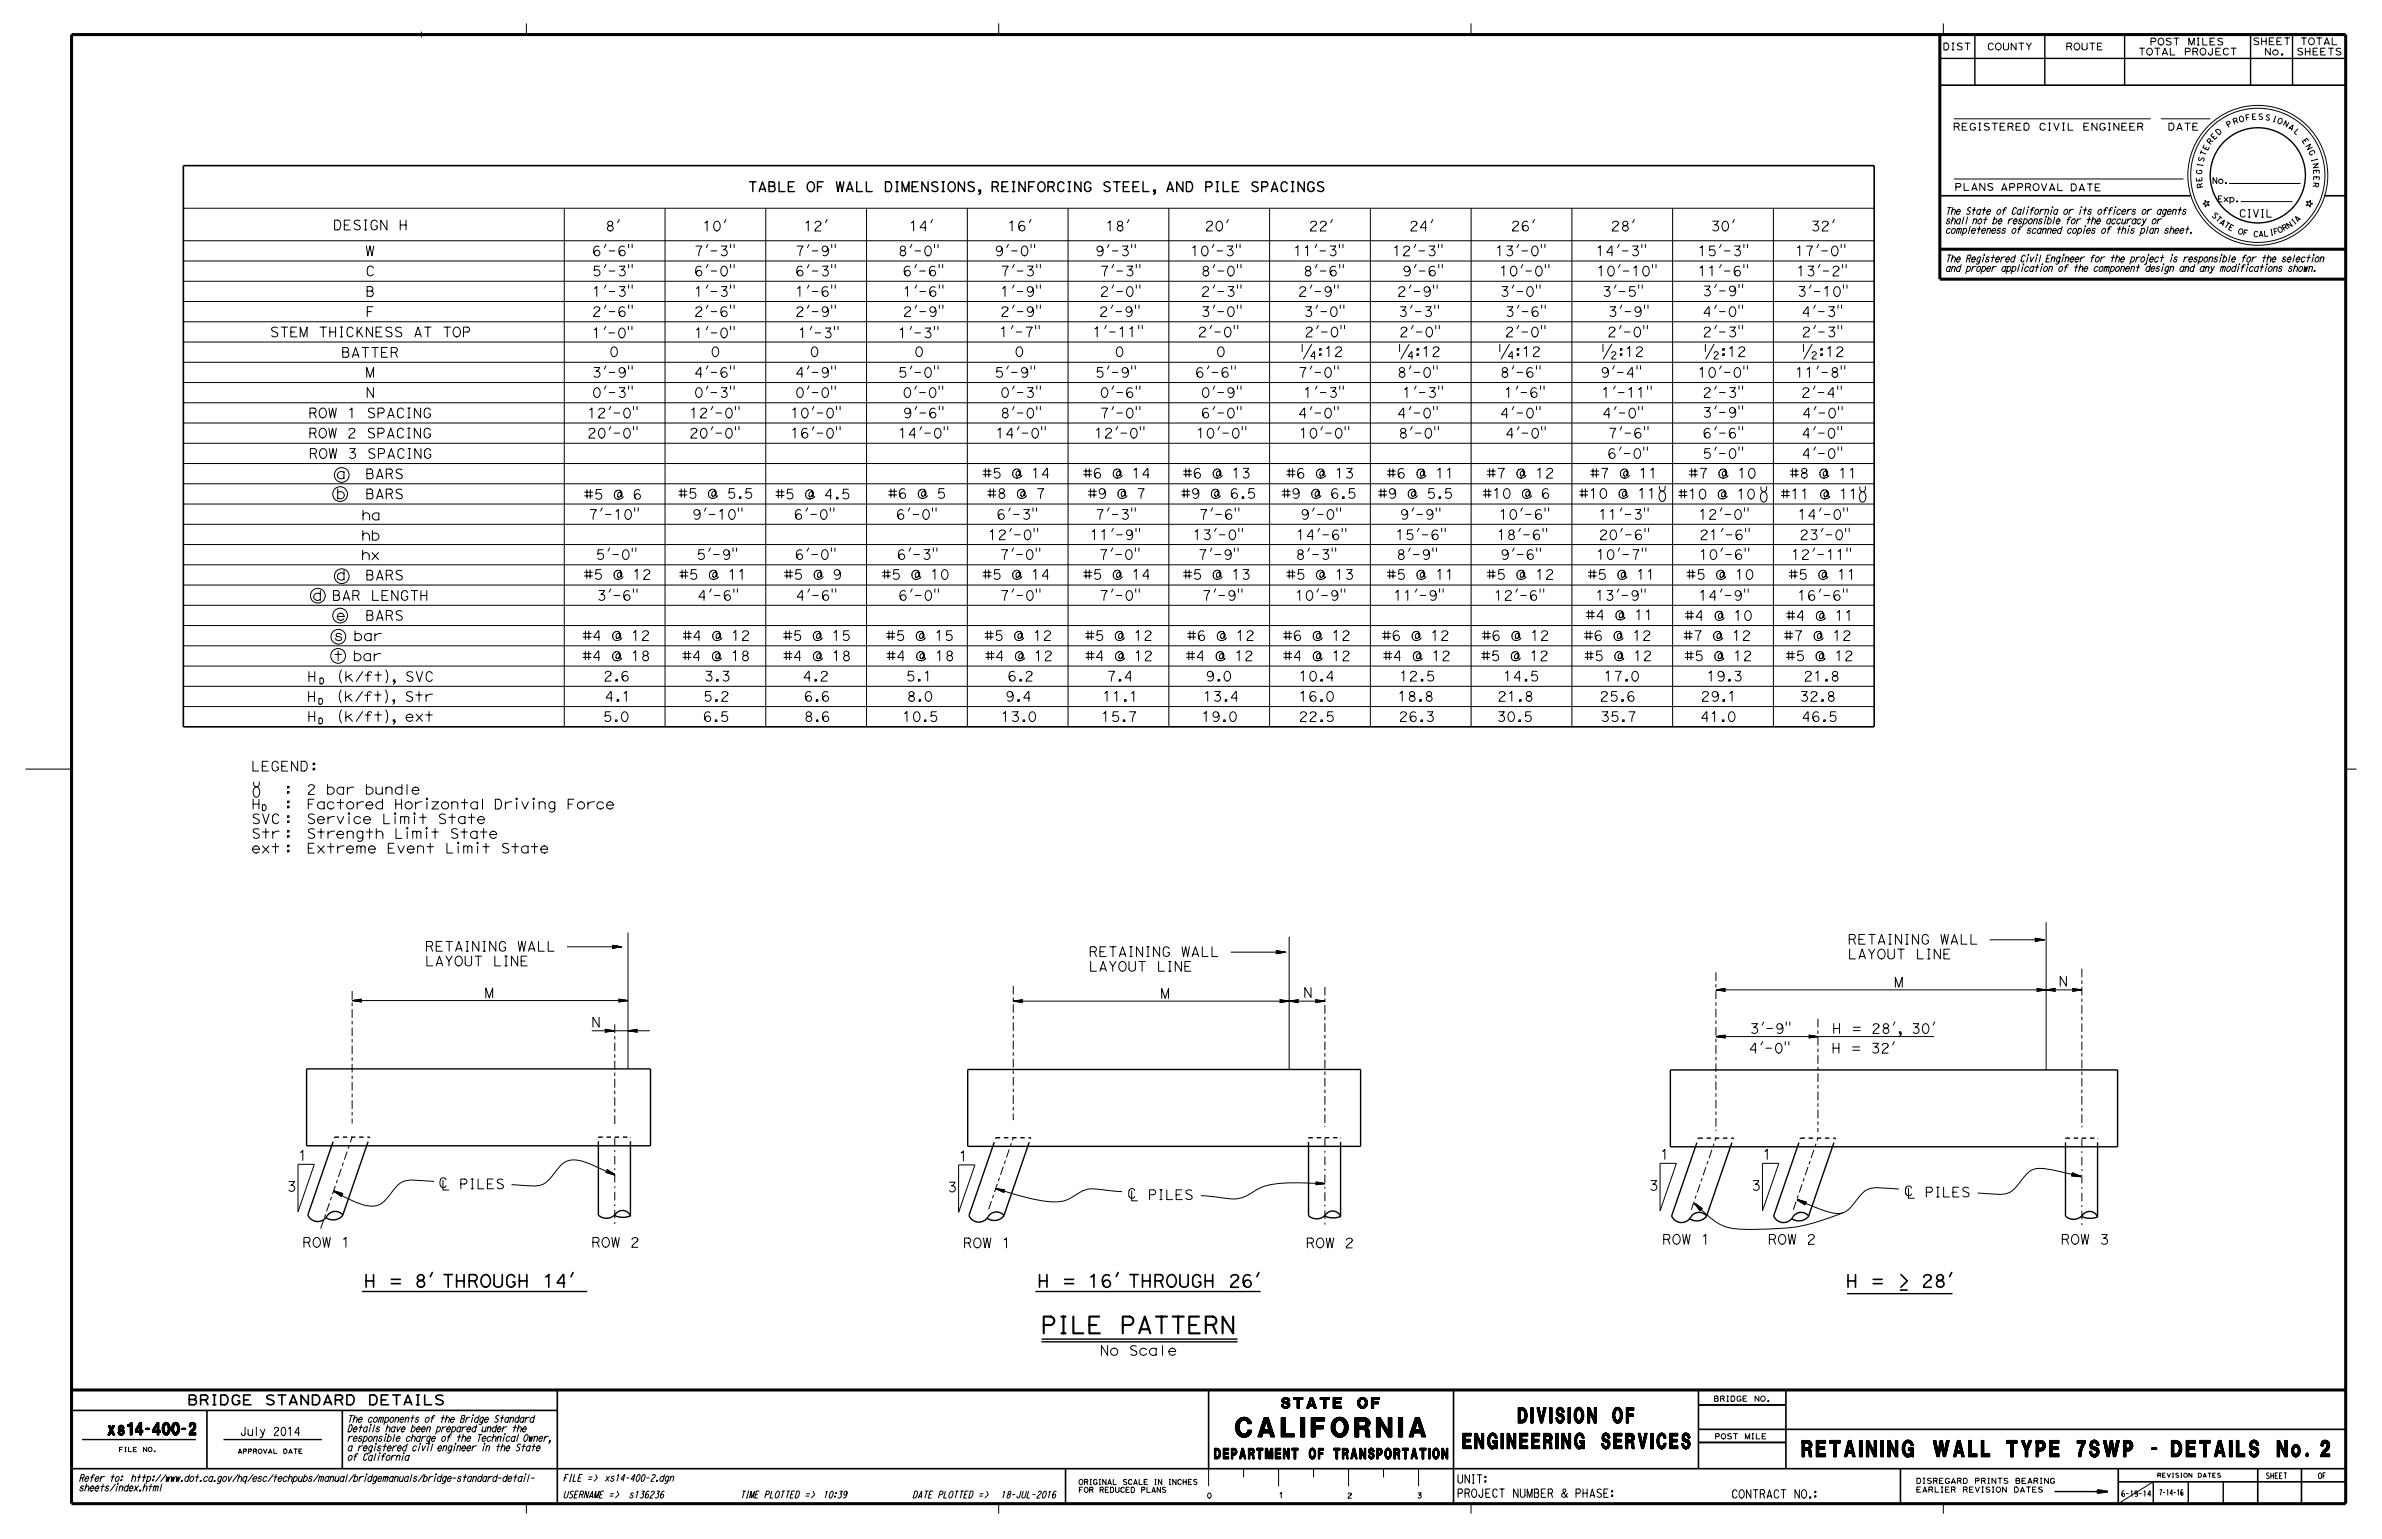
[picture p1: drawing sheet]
<svg xmlns="http://www.w3.org/2000/svg" width="432mm" height="279mm" viewBox="0 0 432 279" stroke-linecap="round" stroke-linejoin="round" font-family="sans-serif">
<defs><g id="words">
<text font-size="3.5" x="223.9" y="260.5">CALIFORNIA</text>
<g font-size="3">
<text x="188.6" y="241.8">PILE PATTERN</text>
<text x="326.7" y="264.1">RETAINING WALL TYPE 7SWP - DETAILS No. 2</text>
</g>
<g font-size="2.8">
<text x="265.2" y="262.7">ENGINEERING SERVICES</text>
<text x="275.2" y="258">DIVISION OF</text>
</g>
<g font-size="2.3">
<text x="65.9" y="233.4">H = 8’ THROUGH 14’</text>
<text x="188" y="233.4">H = 16’ THROUGH 26’</text>
<text x="334.6" y="233.4">H = &gt; 28’</text>
</g>
<text font-size="2.2" x="19.5" y="260.2">xs14-400-2</text>
<g font-size="1.9">
<text x="232.3" y="255.3">STATE OF</text>
<text x="220.1" y="264.5">DEPARTMENT OF TRANSPORTATION</text>
</g>
<g font-size="1.8">
<text x="135.6" y="34.7">TABLE OF WALL DIMENSIONS, REINFORCING STEEL, AND PILE SPACINGS</text>
<text x="60.3" y="41.7">DESIGN H</text>
<text x="109.7" y="41.9">8’</text>
<text x="127.3" y="41.9">10’</text>
<text x="145.6" y="41.9">12’</text>
<text x="164.7" y="41.9">14’</text>
<text x="182.6" y="41.9">16’</text>
<text x="200.4" y="41.9">18’</text>
<text x="218.4" y="41.9">20’</text>
<text x="237.2" y="41.9">22’</text>
<text x="255.4" y="41.9">24’</text>
<text x="273.9" y="41.9">26’</text>
<text x="292" y="41.9">28’</text>
<text x="310.1" y="41.9">30’</text>
<text x="328.2" y="41.9">32’</text>
<text x="66.2" y="46.4">W</text>
<text x="107.3" y="46.4">6’-6&quot;</text>
<text x="125.8" y="46.4">7’-3&quot;</text>
<text x="144.1" y="46.4">7’-9&quot;</text>
<text x="162.8" y="46.4">8’-0&quot;</text>
<text x="180.3" y="46.4">9’-0&quot;</text>
<text x="198.5" y="46.4">9’-3&quot;</text>
<text x="215.7" y="46.4">10’-3&quot;</text>
<text x="234.4" y="46.4">11’-3&quot;</text>
<text x="252.3" y="46.4">12’-3&quot;</text>
<text x="271" y="46.4">13’-0&quot;</text>
<text x="289.2" y="46.4">14’-3&quot;</text>
<text x="307.7" y="46.4">15’-3&quot;</text>
<text x="325.4" y="46.4">17’-0&quot;</text>
<text x="66.2" y="53.7">B</text>
<text x="66.2" y="50">C</text>
<text x="107.3" y="50">5’-3&quot;</text>
<text x="107.3" y="53.7">1’-3&quot;</text>
<text x="125.8" y="53.7">1’-3&quot;</text>
<text x="125.8" y="50">6’-0&quot;</text>
<text x="144.1" y="53.7">1’-6&quot;</text>
<text x="144.1" y="50">6’-3&quot;</text>
<text x="163.6" y="50">6’-6&quot;</text>
<text x="163.6" y="53.7">1’-6&quot;</text>
<text x="181.3" y="53.7">1’-9&quot;</text>
<text x="181.3" y="50">7’-3&quot;</text>
<text x="199.3" y="50">7’-3&quot;</text>
<text x="199.3" y="53.7">2’-0&quot;</text>
<text x="217.7" y="50">8’-0&quot;</text>
<text x="217.7" y="53.7">2’-3&quot;</text>
<text x="235.3" y="53.7">2’-9&quot;</text>
<text x="236.2" y="50">8’-6&quot;</text>
<text x="253.2" y="53.7">2’-9&quot;</text>
<text x="254.2" y="50">9’-6&quot;</text>
<text x="271.7" y="50">10’-0&quot;</text>
<text x="271.9" y="53.7">3’-0&quot;</text>
<text x="289.4" y="50">10’-10&quot;</text>
<text x="290.4" y="53.7">3’-5&quot;</text>
<text x="307.7" y="50">11’-6&quot;</text>
<text x="308.6" y="53.6">3’-9&quot;</text>
<text x="325.6" y="50">13’-2&quot;</text>
<text x="325.8" y="53.7">3’-10&quot;</text>
<text x="66.3" y="57.4">F</text>
<text x="107.3" y="57.4">2’-6&quot;</text>
<text x="125.8" y="57.4">2’-6&quot;</text>
<text x="144.1" y="57.4">2’-9&quot;</text>
<text x="163.6" y="57.4">2’-9&quot;</text>
<text x="181.3" y="57.4">2’-9&quot;</text>
<text x="199.2" y="57.4">2’-9&quot;</text>
<text x="217.7" y="57.4">3’-0&quot;</text>
<text x="236.3" y="57.4">3’-0&quot;</text>
<text x="253.5" y="57.4">3’-3&quot;</text>
<text x="272.8" y="57.4">3’-6&quot;</text>
<text x="291.4" y="57.4">3’-9&quot;</text>
<text x="308.6" y="57.4">4’-0&quot;</text>
<text x="326.5" y="57.4">4’-3&quot;</text>
<text x="48.9" y="61.1">STEM THICKNESS AT TOP</text>
<text x="61.8" y="64.8">BATTER</text>
<text x="107.3" y="61.2">1’-0&quot;</text>
<text x="110.4" y="64.6">0</text>
<text x="125.8" y="61.2">1’-0&quot;</text>
<text x="128.8" y="64.6">0</text>
<text x="144.6" y="61.2">1’-3&quot;</text>
<text x="146.8" y="64.6">0</text>
<text x="162.7" y="61.2">1’-3&quot;</text>
<text x="165.7" y="64.6">0</text>
<text x="181.1" y="61.1">1’-7&quot;</text>
<text x="183.9" y="64.6">0</text>
<text x="198" y="61.1">1’-11&quot;</text>
<text x="202" y="64.6">0</text>
<text x="217.1" y="61.1">2’-0&quot;</text>
<text x="220.4" y="64.6">0</text>
<text x="236.4" y="61.1">2’-0&quot;</text>
<text x="253.6" y="61.1">2’-0&quot;</text>
<text x="272.8" y="61.1">2’-0&quot;</text>
<text x="291.3" y="61.1">2’-0&quot;</text>
<text x="308.6" y="61.1">2’-3&quot;</text>
<text x="326.6" y="61.1">2’-3&quot;</text>
<text x="66.2" y="68.4">M</text>
<text x="107.3" y="68.4">3’-9&quot;</text>
<text x="125.8" y="68.4">4’-6&quot;</text>
<text x="144.1" y="68.4">4’-9&quot;</text>
<text x="162.8" y="68.4">5’-0&quot;</text>
<text x="180.3" y="68.4">5’-9&quot;</text>
<text x="198.5" y="68.4">5’-9&quot;</text>
<text x="216.6" y="68.4">6’-6&quot;</text>
<text x="235.3" y="68.4">7’-0&quot;</text>
<text x="253.2" y="68.4">8’-0&quot;</text>
<text x="271.9" y="68.4">8’-6&quot;</text>
<text x="290.1" y="68.4">9’-4&quot;</text>
<text x="307.7" y="68.4">10’-0&quot;</text>
<text x="325.4" y="68.4">11’-8&quot;</text>
<text x="55.9" y="75.8">ROW 1 SPACING</text>
<text x="66.2" y="72.1">N</text>
<text x="106.4" y="75.8">12’-0&quot;</text>
<text x="107.3" y="72.1">0’-3&quot;</text>
<text x="124.9" y="75.8">12’-0&quot;</text>
<text x="125.8" y="72.1">0’-3&quot;</text>
<text x="143.2" y="75.8">10’-0&quot;</text>
<text x="144.1" y="72.1">0’-0&quot;</text>
<text x="163.6" y="72.1">0’-0&quot;</text>
<text x="163.6" y="75.8">9’-6&quot;</text>
<text x="181.3" y="75.8">8’-0&quot;</text>
<text x="181.3" y="72.1">0’-3&quot;</text>
<text x="199.3" y="72.1">0’-6&quot;</text>
<text x="199.3" y="75.8">7’-0&quot;</text>
<text x="217.7" y="72.1">0’-9&quot;</text>
<text x="217.7" y="75.8">6’-0&quot;</text>
<text x="235.3" y="75.8">4’-0&quot;</text>
<text x="236.2" y="72.1">1’-3&quot;</text>
<text x="253.2" y="75.8">4’-0&quot;</text>
<text x="254.2" y="72.1">1’-3&quot;</text>
<text x="271.9" y="75.8">4’-0&quot;</text>
<text x="272.6" y="72.1">1’-6&quot;</text>
<text x="290.3" y="72.1">1’-11&quot;</text>
<text x="290.4" y="75.8">4’-0&quot;</text>
<text x="308.6" y="75.7">3’-9&quot;</text>
<text x="308.6" y="72.1">2’-3&quot;</text>
<text x="326.5" y="72.1">2’-4&quot;</text>
<text x="326.6" y="75.8">4’-0&quot;</text>
<text x="55.9" y="79.4">ROW 2 SPACING</text>
<text x="55.9" y="83.1">ROW 3 SPACING</text>
<text x="106.4" y="79.4">20’-0&quot;</text>
<text x="124.9" y="79.4">20’-0&quot;</text>
<text x="143.2" y="79.4">16’-0&quot;</text>
<text x="162.8" y="79.4">14’-0&quot;</text>
<text x="180.4" y="79.4">14’-0&quot;</text>
<text x="198.3" y="79.4">12’-0&quot;</text>
<text x="216.8" y="79.4">10’-0&quot;</text>
<text x="235.4" y="79.4">10’-0&quot;</text>
<text x="253.5" y="79.4">8’-0&quot;</text>
<text x="272.8" y="79.4">4’-0&quot;</text>
<text x="291.3" y="83.1">6’-0&quot;</text>
<text x="291.4" y="79.4">7’-6&quot;</text>
<text x="308.6" y="83.1">5’-0&quot;</text>
<text x="308.6" y="79.4">6’-6&quot;</text>
<text x="326.5" y="79.4">4’-0&quot;</text>
<text x="326.6" y="83.1">4’-0&quot;</text>
<text x="60.9" y="86.8">a</text>
<text x="64.2" y="86.8">BARS</text>
<text x="178.1" y="86.7">#5 @ 14</text>
<text x="196.3" y="86.7">#6 @ 14</text>
<text x="214.4" y="86.7">#6 @ 13</text>
<text x="233.1" y="86.7">#6 @ 13</text>
<text x="251.4" y="86.7">#6 @ 11</text>
<text x="269.5" y="86.7">#7 @ 12</text>
<text x="288.2" y="86.7">#7 @ 11</text>
<text x="306.1" y="86.7">#7 @ 10</text>
<text x="324.4" y="86.7">#8 @ 11</text>
<text x="60.9" y="90.4">b</text>
<text x="64.3" y="90.4">BARS</text>
<text x="65.5" y="94.3">ha</text>
<text x="105.9" y="90.5">#5 @ 6</text>
<text x="106.6" y="94.2">7’-10&quot;</text>
<text x="122.9" y="90.4">#5 @ 5.5</text>
<text x="125.4" y="94.2">9’-10&quot;</text>
<text x="140.5" y="90.5">#5 @ 4.5</text>
<text x="143.9" y="94.2">6’-0&quot;</text>
<text x="161" y="90.4">#6 @ 5</text>
<text x="162.4" y="94.2">6’-0&quot;</text>
<text x="178.9" y="90.4">#8 @ 7</text>
<text x="180.6" y="94.2">6’-3&quot;</text>
<text x="197.1" y="90.4">#9 @ 7</text>
<text x="198.5" y="94.2">7’-3&quot;</text>
<text x="214.1" y="90.4">#9 @ 6.5</text>
<text x="217.3" y="94.2">7’-6&quot;</text>
<text x="232.3" y="90.4">#9 @ 6.5</text>
<text x="235.7" y="94.2">9’-0&quot;</text>
<text x="249.8" y="90.4">#9 @ 5.5</text>
<text x="253.7" y="94.2">9’-9&quot;</text>
<text x="268.7" y="90.4">#10 @ 6</text>
<text x="271.7" y="94.2">10’-6&quot;</text>
<text x="286.2" y="90.4">#10 @ 11</text>
<text x="289" y="94.2">11’-3&quot;</text>
<text x="304.2" y="90.5">#10 @ 10</text>
<text x="307.8" y="94.2">12’-0&quot;</text>
<text x="322.8" y="90.5">#11 @ 11</text>
<text x="325.8" y="94.2">14’-0&quot;</text>
<text x="65.4" y="101.5">hx</text>
<text x="65.4" y="98">hb</text>
<text x="108" y="101.4">5’-0&quot;</text>
<text x="126.2" y="101.4">5’-9&quot;</text>
<text x="144" y="101.4">6’-0&quot;</text>
<text x="162.5" y="101.4">6’-3&quot;</text>
<text x="179" y="97.8">12’-0&quot;</text>
<text x="181.2" y="101.4">7’-0&quot;</text>
<text x="197.5" y="97.8">11’-9&quot;</text>
<text x="199.2" y="101.4">7’-0&quot;</text>
<text x="216.2" y="97.8">13’-0&quot;</text>
<text x="217.1" y="101.4">7’-9&quot;</text>
<text x="234.8" y="101.4">8’-3&quot;</text>
<text x="234.9" y="97.8">14’-6&quot;</text>
<text x="252.9" y="97.8">15’-6&quot;</text>
<text x="253.1" y="101.4">8’-9&quot;</text>
<text x="271.3" y="97.8">18’-6&quot;</text>
<text x="271.9" y="101.4">9’-6&quot;</text>
<text x="289.3" y="101.4">10’-7&quot;</text>
<text x="289.8" y="97.8">20’-6&quot;</text>
<text x="307.9" y="101.4">10’-6&quot;</text>
<text x="308" y="97.8">21’-6&quot;</text>
<text x="324.6" y="101.4">12’-11&quot;</text>
<text x="326.2" y="97.8">23’-0&quot;</text>
<text x="60.9" y="105.2">d</text>
<text x="64.3" y="105.2">BARS</text>
<text x="105.8" y="105">#5 @ 12</text>
<text x="123.1" y="105">#5 @ 11</text>
<text x="142.1" y="105">#5 @ 9</text>
<text x="159.8" y="105">#5 @ 10</text>
<text x="178.1" y="105">#5 @ 14</text>
<text x="196.3" y="105">#5 @ 14</text>
<text x="214.4" y="105">#5 @ 13</text>
<text x="233.1" y="105">#5 @ 13</text>
<text x="251.4" y="105">#5 @ 11</text>
<text x="269.5" y="105">#5 @ 12</text>
<text x="287.8" y="105">#5 @ 11</text>
<text x="305.7" y="105">#5 @ 10</text>
<text x="324.2" y="105">#5 @ 11</text>
<text x="56.6" y="108.9">d BAR LENGTH</text>
<text x="60.9" y="112.5">e</text>
<text x="64.2" y="112.5">BARS</text>
<text x="108.2" y="108.8">3’-6&quot;</text>
<text x="126.4" y="108.8">4’-6&quot;</text>
<text x="144.2" y="108.8">4’-6&quot;</text>
<text x="162.8" y="108.8">6’-0&quot;</text>
<text x="181.2" y="108.8">7’-0&quot;</text>
<text x="199.2" y="108.8">7’-0&quot;</text>
<text x="217.8" y="108.8">7’-9&quot;</text>
<text x="234.7" y="108.8">10’-9&quot;</text>
<text x="252.6" y="108.8">11’-9&quot;</text>
<text x="270.8" y="108.8">12’-6&quot;</text>
<text x="287.4" y="112.4">#4 @ 11</text>
<text x="289.2" y="108.8">13’-9&quot;</text>
<text x="305.4" y="112.5">#4 @ 10</text>
<text x="307.9" y="108.8">14’-9&quot;</text>
<text x="323.7" y="112.5">#4 @ 11</text>
<text x="325.8" y="108.8">16’-6&quot;</text>
<text x="60.5" y="116.2">s bar</text>
<text x="63.1" y="119.8">bar</text>
<text x="105.5" y="119.8">#4 @ 18</text>
<text x="105.6" y="116.1">#4 @ 12</text>
<text x="123.6" y="119.8">#4 @ 18</text>
<text x="123.7" y="116.1">#4 @ 12</text>
<text x="141.9" y="116.1">#5 @ 15</text>
<text x="142" y="119.8">#4 @ 18</text>
<text x="160.6" y="116.1">#5 @ 15</text>
<text x="160.7" y="119.8">#4 @ 18</text>
<text x="178.4" y="116.1">#5 @ 12</text>
<text x="178.6" y="119.8">#4 @ 12</text>
<text x="196.7" y="116.1">#5 @ 12</text>
<text x="196.7" y="119.8">#4 @ 12</text>
<text x="214.9" y="119.8">#4 @ 12</text>
<text x="215.2" y="116.1">#6 @ 12</text>
<text x="232.5" y="116.1">#6 @ 12</text>
<text x="232.6" y="119.8">#4 @ 12</text>
<text x="250.5" y="116.1">#6 @ 12</text>
<text x="250.7" y="119.8">#4 @ 12</text>
<text x="268.4" y="119.8">#5 @ 12</text>
<text x="268.6" y="116.1">#6 @ 12</text>
<text x="287.1" y="116.1">#6 @ 12</text>
<text x="287.2" y="119.8">#5 @ 12</text>
<text x="305.1" y="116.1">#7 @ 12</text>
<text x="305.4" y="119.8">#5 @ 12</text>
<text x="323.3" y="116.1">#7 @ 12</text>
<text x="323.7" y="119.8">#5 @ 12</text>
<text x="55.7" y="123.6">H</text>
<text x="60.6" y="123.6">(k/ft), SVC</text>
<text x="109.3" y="123.5">2.6</text>
<text x="127.6" y="123.5">3.3</text>
<text x="145.4" y="123.5">4.2</text>
<text x="164.2" y="123.5">5.1</text>
<text x="182.6" y="123.5">6.2</text>
<text x="200.6" y="123.5">7.4</text>
<text x="218.5" y="123.5">9.0</text>
<text x="235.4" y="123.5">10.4</text>
<text x="253.6" y="123.5">12.5</text>
<text x="272.4" y="123.5">14.5</text>
<text x="290.7" y="123.5">17.0</text>
<text x="309.3" y="123.5">19.3</text>
<text x="326.9" y="123.5">21.8</text>
<text x="55.6" y="127.2">H</text>
<text x="55.7" y="130.8">H</text>
<text x="61.3" y="130.8">(k/ft), ext</text>
<text x="61.3" y="127.2">(k/ft), Str</text>
<text x="109.3" y="130.8">5.0</text>
<text x="109.6" y="127.1">4.1</text>
<text x="127.4" y="130.8">6.5</text>
<text x="127.4" y="127.1">5.2</text>
<text x="145.7" y="127.1">6.6</text>
<text x="145.7" y="130.8">8.6</text>
<text x="163.5" y="130.8">10.5</text>
<text x="164.3" y="127.1">8.0</text>
<text x="181.4" y="130.8">13.0</text>
<text x="182.2" y="127.1">9.4</text>
<text x="199.6" y="130.8">15.7</text>
<text x="199.8" y="127.1">11.1</text>
<text x="217.8" y="130.8">19.0</text>
<text x="218" y="127.1">13.4</text>
<text x="235.4" y="127.1">16.0</text>
<text x="235.4" y="130.8">22.5</text>
<text x="253.3" y="127.1">18.8</text>
<text x="253.5" y="130.8">26.3</text>
<text x="271.3" y="130.8">30.5</text>
<text x="271.4" y="127.1">21.8</text>
<text x="289.9" y="127.1">25.6</text>
<text x="290.1" y="130.8">35.7</text>
<text x="308.2" y="130.8">41.0</text>
<text x="308.3" y="127.1">29.1</text>
<text x="326.2" y="127.1">32.8</text>
<text x="326.5" y="130.8">46.5</text>
<text x="45.5" y="139.8">LEGEND:</text>
<text x="45.5" y="149.4">SVC :</text>
<text x="45.5" y="146.7">H</text>
<text x="54.8" y="146.7">Factored Horizontal Driving Force</text>
<text x="54.9" y="144">2 bar bundle</text>
<text x="54.9" y="149.4">Service Limit State</text>
<text x="45.5" y="154.7">ext :</text>
<text x="45.5" y="152">Str :</text>
<text x="54.9" y="154.7">Extreme Event Limit State</text>
<text x="55" y="152">Strength Limit State</text>
<text x="77" y="172.5">RETAINING WALL</text>
<text x="197.3" y="173.4">RETAINING WALL</text>
<text x="334.9" y="173.9">LAYOUT LINE</text>
<text x="334.9" y="171.2">RETAINING WALL</text>
<text x="77" y="175.1">LAYOUT LINE</text>
<text x="197.3" y="176.1">LAYOUT LINE</text>
<text x="343.3" y="179">M</text>
<text x="373.1" y="178.8">N</text>
<text x="87.8" y="180.9">M</text>
<text x="210.3" y="181">M</text>
<text x="236.2" y="180.8">N</text>
<text x="107.2" y="186.2">N</text>
<text x="317" y="190.9">4’-0&quot;</text>
<text x="317.2" y="187.4">3’-9&quot;</text>
<text x="332" y="190.9">H = 32’</text>
<text x="332.1" y="187.4">H = 28’, 30’</text>
<text x="54" y="210.4">1</text>
<text x="173.8" y="210.5">1</text>
<text x="298.9" y="215.8">3</text>
<text x="300.9" y="210.2">1</text>
<text x="317.4" y="215.8">3</text>
<text x="319.5" y="210.2">1</text>
<text x="52" y="216">3</text>
<text x="171.7" y="216.1">3</text>
<text x="54.8" y="226.1">ROW 1</text>
<text x="107.2" y="226.1">ROW 2</text>
<text x="174.5" y="226.2">ROW 1</text>
<text x="236.7" y="226.2">ROW 2</text>
<text x="301.3" y="225.6">ROW 1</text>
<text x="320.4" y="225.6">ROW 2</text>
<text x="373.5" y="225.6">ROW 3</text>
<text x="199.3" y="245.8">No Scale</text>
<text x="33.9" y="254.7">BRIDGE STANDARD DETAILS</text>
</g>
<g font-size="1.5">
<text x="43.5" y="260.3">July 2014</text>
<text x="264.1" y="268.9">UNIT:</text>
<text x="264.1" y="271.5">PROJECT NUMBER &amp; PHASE:</text>
<text x="313.8" y="271.6">CONTRACT NO.:</text>
</g>
<text font-size="1.4" x="405.9" y="39.4">CIVIL</text>
<g font-size="1.3">
<text x="354" y="23.6">REGISTERED CIVIL ENGINEER</text>
<text x="392.9" y="23.6">DATE</text>
<text x="354.3" y="34.5">PLANS</text>
<text x="362.6" y="34.6">APPROVAL</text>
<text x="375.2" y="34.6">DATE</text>
<text x="352.6" y="40.6">shall not be responsible for the accuracy or</text>
<text x="352.6" y="38.9">The State of California or its officers or agents</text>
<text x="352.6" y="47.5">The Registered Civil Engineer for the project is responsible for the selection</text>
<text x="352.6" y="42.3">completeness of scanned copies of this plan sheet.</text>
<text x="352.6" y="49.2">and proper application of the component design and any modifications shown.</text>
<text x="62.9" y="257.9">The components of the Bridge Standard</text>
<text x="62.9" y="263.1">a registered civil engineer in the State</text>
<text x="62.9" y="261.4">responsible charge of the Technical Owner,</text>
<text x="62.9" y="259.6">Details have been prepared under the</text>
<text x="14.3" y="268.6">Refer to:</text>
<text x="22.9" y="268.6">http://www.dot.ca.gov/hq/esc/techpubs/manual/bridgemanuals/bridge-standard-detail-</text>
<text x="62.9" y="264.8">of California</text>
<text x="102" y="268.6">FILE =&gt;</text>
<text x="109.5" y="268.6">xs14-400-2.dgn</text>
<text x="14.3" y="270.4">sheets/index.html</text>
<text x="102" y="271.6">USERNAME =&gt;</text>
<text x="113.9" y="271.6">s136236</text>
<text x="134.1" y="271.6">TIME PLOTTED =&gt;</text>
<text x="149.1" y="271.6">10:39</text>
<text x="165.4" y="271.6">DATE PLOTTED =&gt;</text>
<text x="181.3" y="271.6">18-JUL-2016</text>
</g>
<g font-size="1.2">
<text x="352.1" y="9.1">DIST</text>
<text x="360.2" y="9.1">COUNTY</text>
<text x="374.4" y="9.1">ROUTE</text>
<text x="387.6" y="10">TOTAL PROJECT</text>
<text x="389.7" y="8.2">POST MILES</text>
<text x="408.3" y="8.1">SHEET</text>
<text x="410.4" y="10">No.</text>
<text x="416.3" y="10">SHEETS</text>
<text x="416.9" y="8.1">TOTAL</text>
</g>
<g font-size="1.1">
<text x="401" y="33.3">No.</text>
<text x="401.9" y="36.6">Exp.</text>
<text x="57.8" y="124">D</text>
<text x="57.6" y="131.2">D</text>
<text x="57.6" y="127.7">D</text>
<text x="47.4" y="147">D</text>
<text x="410.7" y="268.1">SHEET</text>
<text x="420.2" y="268.1">OF</text>
<text x="384.5" y="271.3">6-19-14</text>
<text x="391.3" y="271.1">7-14-16</text>
</g>
<g font-size="1">
<text x="403.9" y="23.2" transform="rotate(-31 403.9 23.2)">P</text>
<text x="405" y="22.6" transform="rotate(-20 405 22.6)">R</text>
<text x="406" y="22.2" transform="rotate(-15 406 22.2)">O</text>
<text x="407.1" y="21.9" transform="rotate(-10 407.1 21.9)">F</text>
<text x="408.2" y="21.7" transform="rotate(-4 408.2 21.7)">E</text>
<text x="409.3" y="21.7" transform="rotate(1 409.3 21.7)">S</text>
<text x="410.5" y="21.7" transform="rotate(12 410.5 21.7)">S</text>
<text x="411.8" y="22" transform="rotate(17 411.8 22)">I</text>
<text x="412.7" y="22.2" transform="rotate(22 412.7 22.2)">O</text>
<text x="413.7" y="22.7" transform="rotate(28 413.7 22.7)">N</text>
<text x="414.7" y="23.2" transform="rotate(33 414.7 23.2)">A</text>
<text x="415.7" y="23.9" transform="rotate(44 415.7 23.9)">L</text>
<text x="399.4" y="29.5" transform="rotate(-74 399.4 29.5)">S</text>
<text x="399.7" y="28.4" transform="rotate(-69 399.7 28.4)">T</text>
<text x="400.2" y="27.4" transform="rotate(-63 400.2 27.4)">E</text>
<text x="400.7" y="26.3" transform="rotate(-53 400.7 26.3)">R</text>
<text x="401.4" y="25.4" transform="rotate(-47 401.4 25.4)">E</text>
<text x="402.1" y="24.6" transform="rotate(-42 402.1 24.6)">D</text>
<text x="417.3" y="25.5" transform="rotate(55 417.3 25.5)">E</text>
<text x="417.9" y="26.4" transform="rotate(60 417.9 26.4)">N</text>
<text x="418.4" y="27.4" transform="rotate(65 418.4 27.4)">G</text>
<text x="419" y="28.8" transform="rotate(76 419 28.8)">I</text>
<text x="419.2" y="29.6" transform="rotate(81 419.2 29.6)">N</text>
<text x="399.1" y="31.7" transform="rotate(-85 399.1 31.7)">G</text>
<text x="399.2" y="32.9" transform="rotate(-96 399.2 32.9)">E</text>
<text x="399.2" y="30.4" transform="rotate(-79 399.2 30.4)">I</text>
<text x="399.4" y="34" transform="rotate(-101 399.4 34)">R</text>
<text x="419.4" y="33" transform="rotate(98 419.4 33)">R</text>
<text x="419.4" y="30.7" transform="rotate(87 419.4 30.7)">E</text>
<text x="419.4" y="31.9" transform="rotate(92 419.4 31.9)">E</text>
<text x="400.8" y="39.1" transform="rotate(46 400.8 39.1)">S</text>
<text x="401.5" y="39.8" transform="rotate(41 401.5 39.8)">T</text>
<text x="402.2" y="40.4" transform="rotate(37 402.2 40.4)">A</text>
<text x="403" y="41" transform="rotate(32 403 41)">T</text>
<text x="403.8" y="41.5" transform="rotate(27 403.8 41.5)">E</text>
<text x="414" y="41.9" transform="rotate(-29 414 41.9)">R</text>
<text x="414.9" y="41.5" transform="rotate(-34 414.9 41.5)">N</text>
<text x="415.9" y="40.8" transform="rotate(-38 415.9 40.8)">I</text>
<text x="416.4" y="40.4" transform="rotate(-43 416.4 40.4)">A</text>
<text x="405.6" y="42.3" transform="rotate(18 405.6 42.3)">O</text>
<text x="406.5" y="42.6" transform="rotate(13 406.5 42.6)">F</text>
<text x="408.4" y="42.9" transform="rotate(4 408.4 42.9)">C</text>
<text x="409.4" y="42.9" transform="rotate(-1 409.4 42.9)">A</text>
<text x="410.4" y="42.9" transform="rotate(-6 410.4 42.9)">L</text>
<text x="411.5" y="42.7" transform="rotate(-10 411.5 42.7)">I</text>
<text x="412.3" y="42.5" transform="rotate(-15 412.3 42.5)">F</text>
<text x="413.1" y="42.3" transform="rotate(-24 413.1 42.3)">O</text>
<text x="310.6" y="254.1">BRIDGE NO.</text>
<text x="310.8" y="260.9">POST MILE</text>
<text x="347.3" y="269">DISREGARD PRINTS BEARING</text>
<text x="347.3" y="270.6">EARLIER REVISION DATES</text>
</g>
<g font-size=".9">
<text x="195.5" y="269.2">ORIGINAL SCALE IN INCHES</text>
<text x="195.5" y="270.6">FOR REDUCED PLANS</text>
<text x="218.7" y="271.6">0</text>
<text x="231.8" y="271.6">1</text>
<text x="244.2" y="271.6">2</text>
<text x="256.9" y="271.6">3</text>
</g>
<g font-size=".8">
<text x="21.5" y="263.2">FILE NO.</text>
<text x="43" y="263.5">APPROVAL DATE</text>
<text x="391" y="267.9">REVISION DATES</text>
</g>
</g></defs>
<g fill="none" stroke="#000" stroke-width=".18">
<path d="M76.4 5.7v1.1M95.4 4.2v2.1M181 4.2v2.1M266.7 4.2v2.1M352.3 4.2v2.1M33.2 37.8h306.5M102.3 37.8v94M112.2 39.8l-.2 .6M120.6 37.8v94M131.6 39.8l-.3 .6M138.8 37.8v94M149.9 39.8l-.3 .6"/>
<path d="M157.1 37.8v94M169 39.8l-.3 .6M175.4 37.8v94M186.9 39.8l-.3 .6M193.6 37.8v94M204.7 39.8l-.3 .6M211.9 37.8v94M222.7 39.8l-.3 .6M230.1 37.8v94M241.5 39.8l-.3 .6M248.4 37.8v94M259.7 39.8l-.3 .6"/>
<path d="M266.7 37.8v94M278.2 39.8l-.3 .6M284.9 37.8v94M296.3 39.8l-.3 .6M303.2 37.8v94M314.4 39.8l-.3 .6M321.5 37.8v94M332.5 39.8l-.3 .6M354.2 21.5h35.7M354.2 32.5h41.6M367.6 38l-.2 .9M370.8 39.7l-.2 .9"/>
<path d="M372 38l-.3 .9M377.2 38l-.2 .9M383.4 38l-.2 .9M391.7 21.5h9M399.7 36.3l.3 .4 .4-.2-.2 .4 .3 .4-.5-.2-.2 .4v-.4l-.5-.2 .4-.1zM404.1 33.3h12.9M406.2 36.6h9.4M418.1 36.5l.4 .2 .3-.4v.5l.4 .1-.4 .2v.4l-.3-.3-.4 .1 .3-.4zM33.2 43.7h306.5M33.2 47.3h306.5M33.2 51h306.5M33.2 54.7h306.5"/>
<path d="M33.2 58.3h306.5M109.8 59.2l-.3 .6M109.8 51.7l-.2 .5M109.8 44.3l-.2 .6M109.8 48l-.2 .5M109.8 55.3l-.2 .6M113.9 59.2v.6M114 44.3v.6M114 47.9v.7M114 51.7v.6M114 55.3v.6M114.6 59.2v.6"/>
<path d="M114.6 44.3v.6M114.6 47.9v.7M114.6 51.7v.6M114.6 55.3v.6M128.3 51.7l-.3 .5M128.3 59.2l-.3 .6M128.3 44.3l-.3 .6M128.3 48l-.3 .5M128.3 55.3l-.3 .6M132.4 44.3v.6M132.4 47.9v.7M132.4 51.7v.6"/>
<path d="M132.4 55.3v.6M132.4 59.2v.6M133.1 44.3v.6M133.1 47.9v.7M133.1 51.7v.6M133.1 55.3v.6M133.1 59.2v.6M146.7 51.7l-.3 .5M146.7 44.3l-.3 .6M146.7 48l-.3 .5M146.7 55.3l-.3 .6M147.2 59.2l-.3 .6"/>
<path d="M150.8 44.3v.6M150.8 47.9v.7M150.8 51.7v.6M150.8 55.3v.6M151.3 59.2v.6M151.4 44.3v.6M151.4 47.9v.7M151.4 51.7v.6M151.4 55.3v.6M151.9 59.2v.6M165.3 59.2l-.3 .6M165.3 44.3l-.3 .6"/>
<path d="M166.1 48l-.3 .5M166.2 51.7l-.3 .5M166.2 55.3l-.3 .6M169.4 59.2v.6M169.4 44.3v.6M170 59.2v.6M170 44.3v.6M170.2 47.9v.7M170.3 51.7v.6M170.3 55.3v.6M170.9 47.9v.7M170.9 51.7v.6"/>
<path d="M170.9 55.3v.6M182.8 44.3l-.3 .6M183.6 59l-.3 .6M183.8 51.7l-.2 .5M183.8 48l-.2 .5M183.8 55.3l-.2 .6M186.9 44.3v.6M187.6 44.3v.6M187.7 59v.6M187.9 47.9v.7M187.9 51.7v.6M187.9 55.3v.6"/>
<path d="M188.4 59v.6M188.6 47.9v.7M188.6 51.7v.6M188.6 55.3v.6M200.6 59l-.3 .6M201 44.3l-.2 .6M201.7 55.3l-.3 .6M201.9 48l-.3 .5M201.9 51.7l-.3 .5M205.2 44.3v.6M205.8 44.3v.6M205.8 55.3v.6"/>
<path d="M206 47.9v.7M206 51.7v.6M206.4 59v.6M206.5 55.3v.6M206.6 47.9v.7M206.6 51.7v.6M207.1 59v.6M219.6 59l-.3 .6M220 44.3l-.3 .6M220.2 48l-.3 .5M220.2 51.7l-.3 .5M220.2 55.3l-.3 .6"/>
<path d="M223.7 59v.6M224.2 44.3v.6M224.3 47.9v.7M224.3 51.7v.6M224.3 55.3v.6M224.4 59v.6M224.8 44.3v.6M225 47.9v.7M225 51.7v.6M225 55.3v.6M237.8 51.7l-.3 .5M238.7 44.3l-.3 .6"/>
<path d="M238.8 48l-.3 .5M238.9 55.3l-.3 .6M239 59l-.3 .6M241.9 51.7v.6M242.6 51.7v.6M242.8 44.3v.6M242.9 47.9v.7M243 55.3v.6M243.1 59v.6M243.4 44.3v.6M243.5 47.9v.7M243.6 55.3v.6"/>
<path d="M243.7 59v.6M255.8 51.7l-.3 .5M256 55.3l-.3 .6M256.2 59l-.3 .6M256.6 44.3l-.2 .6M256.7 48l-.3 .5M259.9 51.7v.6M260.1 55.3v.6M260.3 59v.6M260.5 51.7v.6M260.7 55.3v.6M260.8 44.3v.6"/>
<path d="M260.8 47.9v.7M260.9 59v.6M261.4 44.3v.6M261.5 47.9v.7M274.4 51.7l-.3 .5M275.3 44.3l-.3 .6M275.3 59l-.3 .6M275.4 55.3l-.3 .6M276 48l-.3 .5M278.5 51.7v.6M279.2 51.7v.6M279.4 44.3v.6"/>
<path d="M279.4 59v.6M279.5 55.3v.6M280.1 44.3v.6M280.1 59v.6M280.1 55.3v.6M280.1 47.9v.7M280.8 47.9v.7M293 51.7l-.3 .5M293.5 44.3l-.3 .6M293.7 48l-.3 .5M293.9 59l-.3 .6M294 55.3l-.3 .6"/>
<path d="M297.1 51.7v.6M297.6 44.3v.6M297.7 51.7v.6M298 59v.6M298.1 55.3v.6M298.3 44.3v.6M298.6 59v.6M298.7 55.3v.6M299.6 47.9v.7M300.2 47.9v.7M311.1 51.6l-.3 .5M311.1 59l-.3 .6"/>
<path d="M311.1 55.3l-.3 .6M312 44.3l-.3 .6M312 48l-.3 .5M315.2 51.5v.7M315.2 55.3v.6M315.2 59v.6M315.9 51.5v.7M315.9 55.3v.6M315.9 59v.6M316.1 44.3v.6M316.1 47.9v.7M316.8 44.3v.6"/>
<path d="M316.8 47.9v.7M328.3 51.7l-.3 .5M329.1 55.3l-.3 .6M329.1 59l-.3 .6M329.7 44.3l-.3 .6M329.9 48l-.3 .5M333.2 55.3v.6M333.2 59v.6M333.8 44.3v.6M333.8 55.3v.6M333.9 59v.6M334 47.9v.7"/>
<path d="M334.2 51.7v.6M334.4 44.3v.6M334.7 47.9v.7M334.8 51.7v.6M359.6 46.6l-.2 .9M366.7 48.3l-.2 .9M367.6 46.6l-.2 .9M369.2 46.6l-.2 .9M370.1 48.3l-.2 .9M374 46.6l-.2 .9M377.9 41.4l-.2 .9M385.9 41.4l-.2 .9"/>
<path d="M389.4 46.6l-.4 1.2-.2 .1M392.1 48.3l-.2 .9M393.7 46.6l-.2 .9M402.6 46.6l-.2 .9M405.8 48.3l-.2 .9M407.4 48.3l-.2 .9M410.9 48.3l-.3 .9M419.3 46.6l-.2 .9M33.2 76.7h306.5M33.2 69.4h306.5M33.2 73h306.5M33.2 62h306.5"/>
<path d="M33.2 65.7h306.5M109.8 66.3l-.2 .6M109.8 70l-.2 .6M110.7 73.7l-.3 .6M110.7 77.3l-.3 .6M114 66.3v.6M114 70v.6M114.6 66.3v.6M114.6 70v.6M114.8 77.3v.6M114.8 73.7v.6M115.5 77.3v.6"/>
<path d="M115.5 73.7v.6M128.3 66.3l-.3 .6M128.3 70l-.3 .6M129.2 73.7l-.3 .6M129.2 77.3l-.3 .6M132.4 66.3v.6M132.4 70v.6M133.1 66.3v.6M133.1 70v.6M133.3 73.7v.6M133.3 77.3v.6M134 73.7v.6"/>
<path d="M134 77.3v.6M146.7 66.3l-.3 .6M146.7 70l-.3 .6M147.5 73.7l-.3 .6M147.5 77.3l-.3 .6M150.8 66.3v.6M150.8 70v.6M151.4 66.3v.6M151.4 70v.6M151.6 73.7v.6M151.6 77.3v.6M152.3 73.7v.6"/>
<path d="M152.3 77.3v.6M165.3 66.3l-.3 .6M166.1 70l-.3 .6M166.2 73.7l-.3 .6M167.1 77.3l-.3 .6M169.4 66.3v.6M170 66.3v.6M170.2 70v.6M170.3 73.7v.6M170.9 70v.6M170.9 73.7v.6M171.2 77.3v.6"/>
<path d="M171.8 77.3v.6M182.8 66.3l-.3 .6M183.8 70l-.2 .6M183.8 73.7l-.2 .6M184.7 77.3l-.3 .6M186.9 66.3v.6M187.6 66.3v.6M187.9 70v.6M187.9 73.7v.6M188.6 70v.6M188.6 73.7v.6M188.8 77.3v.6"/>
<path d="M189.5 77.3v.6M201 66.3l-.2 .6M201.9 70l-.3 .6M201.9 73.7l-.3 .6M202.6 77.3l-.3 .6M205.2 66.3v.6M205.8 66.3v.6M206 70v.6M206 73.7v.6M206.6 70v.6M206.6 73.7v.6M206.7 77.3v.6"/>
<path d="M207.4 77.3v.6M219.2 66.3l-.3 .6M220.2 70l-.3 .6M220.2 73.7l-.3 .6M221.1 77.3l-.3 .6M223.3 66.3v.6M223.9 66.3v.6M224.3 70v.6M224.3 73.7v.6M225 70v.6M225 73.7v.6M225.2 77.3v.6"/>
<path d="M225.8 77.3v.6M236.1 62.4v1.4M237.8 62.4l-1.5 2.7M237.8 66.3l-.3 .6M237.8 73.7l-.3 .6M238.4 64.6h-.8l.6-.8 .1 1.3M238.8 70l-.3 .6M239.2 64.1h.3v.3h-.3zM239.2 63.2h.3v.3h-.3zM239.7 77.3l-.3 .6M240.5 63.2l.4-.3v1.7M241.9 66.3v.6"/>
<path d="M241.9 73.7v.6M242.1 63.3a.49 .49 0 0 1 .7-.4 .49 .49 0 0 1 .2 .7l-.6 .6-.3 .5h1.1M242.6 66.3v.6M242.6 73.7v.6M242.9 70v.6M243.5 70v.6M243.8 77.3v.6M244.5 77.3v.6M253.7 62.4v1.4M255.4 62.4l-1.5 2.7M255.8 66.3l-.3 .6M255.8 73.7l-.3 .6"/>
<path d="M256 77.3l-.3 .6M256 64.6h-.7l.6-.8 .1 1.3M256.7 70l-.3 .6M256.9 64.1h.3v.3h-.3zM256.9 63.2h.3v.3h-.3zM258.1 63.2l.5-.3v1.7M259.8 63.3a.49 .49 0 0 1 .7-.4 .49 .49 0 0 1 .2 .7l-.7 .6-.2 .5h1M259.9 66.3v.6M259.9 73.7v.6M260.1 77.3v.6M260.5 66.3v.6M260.5 73.7v.6"/>
<path d="M260.7 77.3v.6M260.8 70v.6M261.5 70v.6M271.9 62.4v1.4M273.6 62.4l-1.5 2.7M274.2 64.6h-.7l.5-.8 .1 1.3M274.4 66.3l-.3 .6M274.4 73.7l-.3 .6M275 64.1h.3v.3h-.3zM275 63.2h.3v.3h-.3zM275.2 70l-.3 .6M275.4 77.3l-.3 .6"/>
<path d="M276.3 63.2l.4-.3v1.7M278 63.3a.49 .49 0 0 1 .6-.4 .49 .49 0 0 1 .3 .7l-.7 .6-.2 .5h1M278.5 66.3v.6M278.5 73.7v.6M279.2 66.3v.6M279.2 73.7v.6M279.3 70v.6M279.5 77.3v.6M279.9 70v.6M280.1 77.3v.6M290.6 62.4v1.4M292.2 64a.37 .37 0 0 1 .4-.2 .37 .37 0 0 1 .3 .4l-.7 .7v.2h.7"/>
<path d="M292.2 62.4l-1.5 2.7M292.6 66.3l-.3 .6M292.8 70l-.3 .6M293 73.7l-.3 .6M293.7 64.1h.3v.3h-.3zM293.7 63.2h.3v.3h-.3zM294 77.3l-.3 .6M295 63.2l.4-.3v1.7M296.7 63.3a.49 .49 0 0 1 .6-.4 .49 .49 0 0 1 .3 .7l-.7 .6-.2 .5h1M296.7 66.3v.6M297.1 73.7v.6M297.4 66.3v.6"/>
<path d="M297.7 73.7v.6M298.1 77.3v.6M298.7 70v.6M298.7 77.3v.6M299.3 70v.6M309.1 62.4v1.4M310.7 64a.37 .37 0 0 1 .5-.2 .37 .37 0 0 1 .2 .4l-.6 .7-.1 .2h.8M310.7 62.4l-1.5 2.7M311.1 73.6l-.3 .6M311.1 70l-.3 .6M311.1 77.3l-.3 .6M312 66.3l-.3 .6"/>
<path d="M312.3 64.1h.3v.3h-.3zM312.3 63.2h.3v.3h-.3zM313.6 63.2l.4-.3v1.7M315.2 63.3a.49 .49 0 0 1 .7-.4 .49 .49 0 0 1 .2 .7l-.6 .6-.3 .5h1.1M315.2 70v.6M315.2 73.6v.6M315.2 77.3v.6M315.9 70v.6M315.9 73.6v.6M315.9 77.3v.6M316.1 66.3v.6M316.8 66.3v.6"/>
<path d="M326.9 62.4v1.4M328.5 64a.37 .37 0 0 1 .5-.2 .37 .37 0 0 1 .2 .4l-.7 .7v.2h.8M328.5 62.4l-1.5 2.7M329 70l-.3 .6M329.1 77.3l-.3 .6M329.2 73.7l-.3 .6M329.7 66.3l-.3 .6M330.1 64.1h.3v.3h-.3zM330.1 63.2h.3v.3h-.3zM331.3 63.2l.5-.3v1.7M333 63.3a.49 .49 0 0 1 .7-.4 .49 .49 0 0 1 .2 .7l-.7 .6-.2 .5h1M333.1 70v.6"/>
<path d="M333.2 77.3v.6M333.3 73.7v.6M333.8 66.3v.6M333.8 70v.6M333.8 77.3v.6M333.9 73.7v.6M334.4 66.3v.6M33.2 80.4h306.5M33.2 91.4h306.5M33.2 95.1h306.5M33.2 98.7h306.5M33.2 84h306.5"/>
<path d="M33.2 87.7h306.5M109.2 92.1l-.3 .6M110.5 99.4l-.3 .5M114.6 99.3v.7M115 92.1v.6M115.3 99.3v.7M115.7 92.1v.6M128 92.1l-.3 .6M128.8 99.4l-.3 .5M132.9 99.3v.7M133.5 99.3v.7M133.9 92.1v.6"/>
<path d="M134.5 92.1v.6M146.4 92.1l-.3 .6M146.6 99.4l-.3 .5M150.5 92.1v.6M150.7 99.3v.7M151.2 92.1v.6M151.3 99.3v.7M164.9 92.1l-.3 .6M165.1 99.4l-.3 .5M169 92.1v.6M169.2 99.3v.7M169.7 92.1v.6"/>
<path d="M169.8 99.3v.7M183.2 92.1l-.3 .6M183.3 95.8l-.3 .6M183.7 99.4l-.3 .5M187.3 92.1v.6M187.5 95.8v.6M187.8 99.3v.7M187.9 92.1v.6M188.1 95.8v.6M188.5 99.3v.7M201 92.1l-.2 .6M201.7 99.4l-.3 .5"/>
<path d="M201.8 95.8l-.3 .6M205.2 92.1v.6M205.8 92.1v.6M205.8 99.3v.7M205.9 95.8v.6M206.5 99.3v.7M206.6 95.8v.6M219.7 99.4l-.3 .5M219.8 92.1l-.3 .6M220.5 95.8l-.3 .6M223.8 99.3v.7M223.9 92.1v.6"/>
<path d="M224.4 99.3v.7M224.6 92.1v.6M224.6 95.8v.6M225.2 95.8v.6M237.4 99.4l-.3 .5M238.2 92.1l-.3 .6M239.2 95.8l-.3 .6M241.5 99.3v.7M242.1 99.3v.7M242.3 92.1v.6M243 92.1v.6M243.3 95.8v.6"/>
<path d="M244 95.8v.6M255.6 99.4l-.3 .5M256.3 92.1l-.3 .6M257.2 95.8l-.3 .6M259.8 99.3v.7M260.4 92.1v.6M260.4 99.3v.7M261 92.1v.6M261.3 95.8v.6M262 95.8v.6M274.5 99.4l-.3 .5M275.6 95.8l-.3 .6"/>
<path d="M276 92.1l-.3 .6M278.6 99.3v.7M279.2 99.3v.7M279.7 95.8v.6M280.1 92.1v.6M280.4 95.8v.6M280.7 92.1v.6M293.6 99.4l-.3 .5M293.9 81l-.3 .6M294 92.1l-.3 .6M294.1 95.8l-.3 .6M297.7 99.3v.7"/>
<path d="M298 81v.6M298.1 92.1v.6M298.2 95.8v.6M298.4 99.3v.7M298.6 81v.6M298.8 92.1v.6M298.8 95.8v.6M301.1 89.1l.2-.1a1.05 1.05 0 0 1 .6 1 1.05 1.05 0 0 1-.6 .9 1.08 1.08 0 0 1-.2-1.8zM301.8 88.1v.4a.51 .51 0 0 1-.5 .5 .51 .51 0 0 1-.5-.5v-.4M311.1 81l-.3 .6M312.1 92.1l-.3 .6M312.3 99.4l-.3 .5"/>
<path d="M312.3 95.8l-.3 .6M315.2 81v.6M315.9 81v.6M316.2 92.1v.6M316.4 99.3v.7M316.4 95.8v.6M316.9 92.1v.6M317 99.3v.7M317.1 95.8v.6M319.5 89.2h.2a1.05 1.05 0 0 1 .6 .9 1.05 1.05 0 0 1-.6 .9 1.08 1.08 0 0 1-.2-1.8zM320.2 88.2v.4a.51 .51 0 0 1-.5 .5 .51 .51 0 0 1-.5-.5v-.4M329 99.4l-.3 .5"/>
<path d="M329.1 81l-.3 .6M330.1 92.1l-.3 .6M330.5 95.8l-.3 .6M333.2 81v.6M333.9 81v.6M334.2 92.1v.6M334.6 95.8v.6M334.8 99.3v.7M334.9 92.1v.6M335.2 95.8v.6M335.5 99.3v.7M337.4 89.2h.3a1.05 1.05 0 0 1 .5 .9 1.05 1.05 0 0 1-.5 .9 1.08 1.08 0 0 1-.3-1.8z"/>
<path d="M338.2 88.2v.4a.51 .51 0 0 1-.6 .5 .51 .51 0 0 1-.5-.5v-.4M33.2 109.8h306.5M33.2 113.4h306.5M33.2 102.4h306.5M33.2 106.1h306.5M33.2 117.1h306.5M60.7 118.7h1.2M61.3 118v1.8M110.7 106.8l-.3 .6M114.8 106.8v.6M115.5 106.8v.6M128.9 106.8l-.3 .6"/>
<path d="M133 106.8v.6M133.7 106.8v.6M146.7 106.8l-.2 .6M150.9 106.8v.6M151.5 106.8v.6M165.4 106.8l-.3 .6M169.5 106.8v.6M170.1 106.8v.6M183.8 106.8l-.3 .6M187.9 106.8v.6M188.5 106.8v.6M201.8 106.8l-.3 .6"/>
<path d="M205.9 106.8v.6M206.5 106.8v.6M220.4 106.8l-.3 .6M224.5 106.8v.6M225.1 106.8v.6M239 106.8l-.3 .6M243.1 106.8v.6M243.8 106.8v.6M256.9 106.8l-.3 .6M261 106.8v.6M261.6 106.8v.6M275.1 106.8l-.3 .6"/>
<path d="M279.2 106.8v.6M279.8 106.8v.6M293.5 106.8l-.3 .6M297.6 106.8v.6M298.2 106.8v.6M312.2 106.8l-.3 .6M316.3 106.8v.6M316.9 106.8v.6M330.1 106.8l-.3 .6M334.2 106.8v.6M334.8 106.8v.6M4.6 139.5h8.4"/>
<path d="M33.2 120.8h306.5M33.2 124.4h306.5M33.2 128.1h306.5M61.8 125.1a2.21 2.21 0 0 0 0 2.3M61.9 128.7a2.21 2.21 0 0 0 0 2.4M61.9 121.5a2.21 2.21 0 0 0 0 2.3M69.9 125.1a2.21 2.21 0 0 1 0 2.4M69.9 128.7a2.21 2.21 0 0 1 0 2.4M70 121.5a2.21 2.21 0 0 1 0 2.3M425.2 139.5h2M46.3 142.7h.2a1.05 1.05 0 0 1 .6 .9 1.05 1.05 0 0 1-.6 1 1.08 1.08 0 0 1-.2-1.9zM47 141.7v.5a.51 .51 0 0 1-.5 .5 .51 .51 0 0 1-.5-.5v-.5"/>
<path d="M49.3 153.5h1.2M49.9 152.9v1.8M52.1 146.2h.3v.3h-.3zM52.1 145.2h.3v.3h-.3zM52.1 143.5h.3v.3h-.3zM52.1 142.6h.3v.3h-.3zM63.3 148.1v1.3M71.6 148.1v1.3M73.8 150.7v1.3M75.1 148.1v1.3M77.3 150.7v1.3M77.4 145.4v1.3"/>
<path d="M83.1 153.4v1.3M86.6 153.4v1.3M93.7 145.4v1.3M96.7 145.4v1.3M102.8 171.7h9.8M111 171.5l1.6 .2M111.1 171.5l1.5 .2M111.1 171.6l1.5 .1M112.6 171.7l-1.6 .3 .1-.2M112.6 171.7l-1.6 .2M112.6 171.7h-1.5M112.6 171.7l-1.5 .1"/>
<path d="M112.6 171.7l-1.6-.3 .1 .3v.1M113.8 169.1v24.7M223.1 172.6h9.9M231.3 172.4l1.7 .2M231.4 172.5l-.1-.1 1.7 .2M231.4 172.5v.3M231.4 172.5l1.6 .1M231.4 172.6h1.6M233 172.6l-1.6 .1M233 172.6l-1.6 .2M233 172.6l-1.7 .3 .1-.1M233 172.6l-1.7 .3"/>
<path d="M233.7 169.8v24.1M311.1 179.5h66.3M311.1 179.5l1.6 .2M311.1 179.5l1.7 .3-.1-.2M311.1 179.5l1.6 .1M312.7 179.4l-1.6 .1M312.7 179.3l.1-.1-1.7 .3M312.7 179.3l-1.6 .2M312.7 179.3v.3M360.7 170.4h9.9M368.9 170.2l1.7 .2M369 170.3l1.6 .1"/>
<path d="M369 170.3l-.1-.2 1.7 .3M369 170.3v.2M369.2 179.3l3.4 .4M369.3 179.3l-.1-.1 3.4 .6-.1-.2M369.3 179.3v.3M369.3 179.3l3.2 .3M369.3 179.4l3.2 .2M370.6 170.4l-1.6 .1M370.6 170.4l-1.7 .3 .1-.2M370.6 170.4l-1.7 .2M370.9 167.2v26.8M372.5 179.4l-3.2 .2"/>
<path d="M372.5 179.3l.1-.1-3.4 .6 .1-.2M372.5 179.3l-3.2 .3M372.5 179.3v.3M372.6 179.3l-3.4 .4M375.7 179.3l1.7 .2M375.7 179.3v-.1l1.7 .3M375.7 179.3v.3M375.8 179.4l1.6 .1M377.4 179.5l-1.6 .1M377.4 179.5l-1.7 .3v-.2M377.4 179.5l-1.7 .2M377.4 179.5l-1.7 .1"/>
<path d="M63.8 181.4h50M63.9 181.4l1.6 .2M63.9 181.4l1.7 .3-.1-.1M63.9 181.4l1.7-.3-.2 .3 .1 .2M63.9 181.4l1.5 .1M65.4 181.3l-1.5 .1M65.5 181.3l-1.6 .1M65.5 181.2l-1.6 .2M107.3 186.9h10.5M109.7 186.7l1.7 .2M109.7 186.8l1.7 .1M109.8 186.8l1.6 .1"/>
<path d="M111.4 186.9l-1.8 .3 .1-.2M111.4 186.9l-1.7 .2M111.4 186.9l-1.8-.3 .2 .3-.1 .1M111.4 186.9l-1.7 .1M111.4 186.9l-1.6 .1M112.2 181.2l1.6 .2M112.2 181.3l-.1-.2 1.7 .3M112.2 181.3v.3M112.2 181.3l1.6 .1M112.3 181.3l1.5 .1M113.8 181.4l-1.5 .1M113.8 181.4l-1.6 .2"/>
<path d="M113.8 186.9l1.8 .3-.1-.2M113.8 186.9l1.8-.3-.2 .3 .1 .1M113.8 186.9l1.7 .1M113.8 186.9l1.7 .2M113.8 186.9l1.6 .1M113.8 181.4l-1.7 .3 .1-.1M115.4 186.8l-1.6 .1M115.5 186.8l-1.7 .1M115.5 186.7l-1.7 .2M183.7 181.5h56.5M183.7 181.5l1.6 .2M183.7 181.5l1.7 .2"/>
<path d="M183.7 181.5l1.6 .1M183.7 181.5l1.7 .3-.1-.1M185.3 181.5h-1.6M185.3 181.4l.1-.2-1.7 .3M185.3 181.4l-1.6 .1M185.3 181.4v.3M185.4 181.3l-1.7 .2M232 181.3l3.4 .4M232.1 181.4l3.2 .3M232.1 181.4l-.1-.2 3.4 .6-.1-.1M232.1 181.4v.3M232.1 181.5l3.2 .1"/>
<path d="M235.3 181.5l-3.2 .1M235.3 181.4l.1-.2-3.4 .6 .1-.1M235.3 181.4l-3.2 .3M235.3 181.4v.3M235.4 181.3l-3.4 .4M238.4 181.2l1.8 .3M238.5 181.3l1.7 .2M238.6 181.5h1.6M240.2 181.5l-1.8 .3 .1-.1M240.2 181.5l-1.7-.1v.3M240.2 181.5l-1.7 .2M240.2 181.5l-1.6 .1"/>
<path d="M311.1 187.9h39.5M311.1 187.9l1.6 .3M311.1 187.9l1.7 .3-.1-.1M311.1 187.9l1.7-.2-.2 .2 .1 .2M311.1 187.9l1.6 .2M311.1 187.9l1.6 .1M312.7 187.9h-1.6M312.7 187.8l-1.6 .1M312.7 187.7l-1.6 .2M319.5 188.9l-.3 .6M319.7 185.3l-.3 .6M323.6 188.9v.6"/>
<path d="M323.8 185.3v.6M324.3 188.9v.6M324.5 185.3v.6M327.9 187.7l1.7 .2M328 187.8l-.1-.1 1.7 .2M328 187.8v.3M328 187.8l1.6 .1M328 187.9h1.6M329.6 187.9l-1.6 .1M329.6 187.9l-1.6 .2M329.6 187.9l-1.7 .3 .1-.1M329.6 187.9l-1.7 .3"/>
<path d="M343.4 188.9l-.3 .6M343.5 185.3l-.3 .6M350.7 185.3l-.3 .6M54 211.1h3l-3 8.6zM78.7 214.2l-2.8-.2a4.4 4.4 0 0 0-5 2.4l-.4 .5a3.6 3.6 0 0 1-4.5 1.6 27.9 27.9 0 0 1-5.5-2.5M80.3 214v1.8h1M80.9 213.9a.6 .6 0 0 0-.8-.3 .6 .6 0 0 0-.4 .7 .67 .67 0 0 0 .2 .8 .67 .67 0 0 0 .8 .1l.2-.2M83.5 214.7h.7a.45 .45 0 0 0 .5-.5 .45 .45 0 0 0-.4-.4h-.8v1.8M85.4 213.8h.4M85.4 215.6h.4M85.6 213.8v1.8M86.7 213.8v1.8h1"/>
<path d="M88.4 214.7h.7M89.4 213.8h-1v1.8h1.1M91.2 213.9a.58 .58 0 0 0-.7-.1 .58 .58 0 0 0-.3 .5l.5 .3a.47 .47 0 0 1 .5 .3 .47 .47 0 0 1-.2 .6h-.5l-.3-.2M111.5 213l-1.6-.6a27.6 27.6 0 0 0-5.1-2 3.5 3.5 0 0 0-3.8 1.7l-.9 1.1a4.2 4.2 0 0 1-4.6 1.8l-2.8-.2M173.8 211.2h2.9l-2.9 8.6zM180.5 215.5l1.4 .4M180.5 215.5l1.7 .2-.1 .1M180.5 215.5l1.5 .6M180.5 215.5l1.5 .5M180.5 215.5l1.6 .3M180.5 215.5l1.5 .4M180.5 215.5l1.5 .8v-.2"/>
<path d="M180.5 215.5l1.5 .7M180.5 215.5l.9 .3a64.9 64.9 0 0 0 8.3 2 6.6 6.6 0 0 0 5.6-1.3 5.4 5.4 0 0 1 4.6-.8l3.5 .4M181.9 215.9l.1 .2M182.1 215.8l-.2 .1M205.1 216v1.7h1.1M205.7 215.9a.6 .6 0 0 0-.8-.4 .6 .6 0 0 0-.3 .8 .67 .67 0 0 0 .2 .8 .67 .67 0 0 0 .8 .1l.1-.3M208.4 216.6h.7a.45 .45 0 0 0 .4-.4 .45 .45 0 0 0-.4-.5h-.7v1.8M210.3 215.7h.4M210.3 217.5h.4M210.5 215.7v1.8M211.5 215.7v1.8h1.1M213.2 216.6h.7"/>
<path d="M214.2 215.7h-1v1.8h1.1M216 215.9a.58 .58 0 0 0-.6-.2 .58 .58 0 0 0-.4 .6l.5 .3a.47 .47 0 0 1 .6 .3 .47 .47 0 0 1-.3 .6h-.4l-.4-.2M238.6 214.4l1.6 .2M238.6 214.4l-.1-.1 1.7 .3M238.6 214.4l.1 .2M238.6 214.5l1.6 .1M238.7 214.6h1.5M238.7 214.6l-.1 .1M240.2 214.6h-1.2a58.4 58.4 0 0 0-8.2 .1 10.8 10.8 0 0 0-4.7 2.1 7 7 0 0 1-4.9 .3l-3.5-.3M240.2 214.6l-1.7 .2 .1-.1M240.2 214.6l-1.7 .2M240.2 214.6l-1.6 .1"/>
<path d="M240.2 214.6h-1.6M300.9 210.9h3l-3 8.6zM307.2 218.2l2.1 2a8.6 8.6 0 0 0 6.8 2.7l4.8-.1a29.5 29.5 0 0 0 11.4-2.2l1.7-.7M319.5 210.9h3l-3 8.6zM344.2 215.6l-2.7-.2a4.4 4.4 0 0 0-5.1 2.3l-.4 .6a3.4 3.4 0 0 1-4.2 1.5l-1.9-.6-4.1-1.7M346 215.5v1.8h1M346.5 215.4a.6 .6 0 0 0-.7-.3 .6 .6 0 0 0-.4 .7 .67 .67 0 0 0 .2 .8 .67 .67 0 0 0 .8 .1l.1-.2M349.2 216.2h.7a.45 .45 0 0 0 .4-.5 .45 .45 0 0 0-.4-.4h-.7v1.7M351.1 215.3h.4M351.1 217h.4M351.3 215.3v1.7M352.3 215.3v1.7h1.1"/>
<path d="M354 216.2h.7M355.1 215.3h-1.1v1.7h1.1M356.8 215.4a.58 .58 0 0 0-.6-.1 .58 .58 0 0 0-.4 .5l.6 .3a.47 .47 0 0 1 .5 .3 .47 .47 0 0 1-.2 .6h-.5l-.4-.2M377.2 213.3l-6.2-1.4a3.7 3.7 0 0 0-4.3 1.7l-.8 1.1a4.2 4.2 0 0 1-4.7 1.8l-2.7-.2M67.1 258.7l-.2 .9M85.7 257l-.3 .9M21.3 269.4l-.3 1M22 268.3h.1v.2h-.2zM22.1 267.6h.2l-.1 .2h-.1zM66.4 267.7l-.3 .9M68.1 262.2l-.3 .9M68.7 263.9l-.2 .9"/>
<path d="M69.9 260.4l-.3 1M73.1 263.9l-.2 .9M76.1 262.2l-.3 .9M77.7 262.2l-.3 .9M78.9 267.7l-.2 .9M82.5 262.2l-.3 .9M87.7 262.2l-.2 .9M91.4 260.4l-.2 1M95.2 267.7l-.3 .9M95.4 272.6v1.9M181 272.6v1.9M219.1 266.3v3.2"/>
<path d="M225.4 266.3v1.6M231.8 266.3v3.2M238.1 266.3v1.6M244.5 266.3v3.2M250.8 266.3v1.6M257.1 266.3v3.2M266.7 272.6v1.9M352.3 272.6v1.9M379.3 270.4h2.8M390.3 268.7l-6.3 3.9"/>
<circle cx="367.7" cy="37.6" r=".08"/>
<circle cx="370.9" cy="39.3" r=".08"/>
<circle cx="372.1" cy="37.6" r=".08"/>
<circle cx="377.3" cy="37.6" r=".08"/>
<circle cx="383.5" cy="37.6" r=".08"/>
<circle cx="409.3" cy="31.8" r="12.7"/>
<circle cx="409.3" cy="31.8" r="12.2"/>
<circle cx="359.7" cy="46.2" r=".08"/>
<circle cx="366.8" cy="47.9" r=".08"/>
<circle cx="367.7" cy="46.2" r=".08"/>
<circle cx="369.3" cy="46.2" r=".08"/>
<circle cx="370.2" cy="47.9" r=".08"/>
<circle cx="374.1" cy="46.2" r=".08"/>
<circle cx="378" cy="41" r=".08"/>
<circle cx="386" cy="41" r=".08"/>
<circle cx="389.5" cy="46.2" r=".08"/>
<circle cx="392.2" cy="47.9" r=".08"/>
<circle cx="393.8" cy="46.2" r=".08"/>
<circle cx="402.7" cy="46.2" r=".08"/>
<circle cx="405.9" cy="47.9" r=".08"/>
<circle cx="407.5" cy="47.9" r=".08"/>
<circle cx="411" cy="47.9" r=".08"/>
<circle cx="419.4" cy="46.2" r=".08"/>
<circle cx="61.7" cy="89.6" r="1.34"/>
<circle cx="62" cy="86.1" r="1.34"/>
<circle cx="57.6" cy="108" r="1.34"/>
<circle cx="61.3" cy="118.9" r="1.34"/>
<circle cx="61.3" cy="115.5" r="1.34"/>
<circle cx="61.7" cy="111.6" r="1.34"/>
<circle cx="62" cy="104.5" r="1.34"/>
<circle cx="63.3" cy="147.5" r=".13"/>
<circle cx="71.6" cy="147.5" r=".13"/>
<circle cx="73.8" cy="150.2" r=".13"/>
<circle cx="75.1" cy="147.5" r=".13"/>
<circle cx="77.3" cy="150.2" r=".13"/>
<circle cx="77.4" cy="144.8" r=".13"/>
<circle cx="83.1" cy="152.8" r=".13"/>
<circle cx="86.6" cy="152.8" r=".13"/>
<circle cx="93.7" cy="144.8" r=".13"/>
<circle cx="96.7" cy="144.8" r=".13"/>
<circle cx="67.2" cy="258.3" r=".08"/>
<circle cx="85.8" cy="256.6" r=".08"/>
<circle cx="21.4" cy="269.1" r=".08"/>
<circle cx="66.5" cy="267.3" r=".08"/>
<circle cx="68.2" cy="261.8" r=".08"/>
<circle cx="68.9" cy="263.5" r=".08"/>
<circle cx="70" cy="260" r=".08"/>
<circle cx="73.2" cy="263.5" r=".08"/>
<circle cx="76.2" cy="261.8" r=".08"/>
<circle cx="77.8" cy="261.8" r=".08"/>
<circle cx="79" cy="267.3" r=".08"/>
<circle cx="82.6" cy="261.8" r=".08"/>
<circle cx="87.8" cy="261.8" r=".08"/>
<circle cx="91.5" cy="260" r=".08"/>
<circle cx="95.3" cy="267.3" r=".08"/>
</g>
<g fill="none" stroke="#000" stroke-width=".3">
<path d="M351.6 15.4h73.6M33.2 30h306.5v101.8h-306.5zM351.6 35.5h45.6M421.4 35.5h3.8M78.4 230.7l-.4 .8M103.9 230.7l-.4 .8M202.7 230.7l-.4 .8M228.2 230.7l-.4 .8M353.8 230.7l-.4 .8M13 255.7h88M37.5 255.7v10.6M62.1 255.7v10.6"/>
<path d="M101 252v20.6M219.1 252v14.3M263.5 252v20.6M307.9 252v14.3M307.9 254.7h15.8M307.9 259.2h117.3M323.7 252v14.3M13 266.3h412.2M193.2 266.3v6.3M307.9 261.5h15.8M344.5 266.3v6.3M380.2 270.4h1.9"/>
<path d="M380.2 270.1l1.9 .3-1.9 .4zM380.5 270.3l.7 .1-.7 .2zM384 266.3v6.3M384 268.7h41.2M409.3 266.3v6.3M417.2 266.3v6.3"/>
</g>
<g fill="none" stroke="#000" stroke-width=".25">
<path d="M351.6 10.6h73.6M358 6.3v9.1M370.7 6.3v9.1M385.1 6.3v9.1M408 6.3v9.1M415.6 6.3v9.1M55.6 193.8h62.3v14h-62.3zM175.4 193.9h71.2v14h-71.2zM302.8 194h81.1v13.9h-81.1zM60.1 207.8l-4.3 12.5a2.01 2.01 0 0 0 1.9 1.2 2.01 2.01 0 0 0 1.8-1.3 1.75 1.75 0 0 1 2.6 .1l4.4-12.5M60.6 216l1.4 .6M60.6 216l1.3 .9"/>
<path d="M60.6 216l1.4 .9-.1-.1M60.6 216l1.3 .6M60.6 216l1.5 .5M60.6 216l1.6 .4-.1 .1M60.6 216l1.3 .8M60.6 216l1.3 .7M61.9 216.6v.2M62.1 216.5l-.2 .1M108.5 207.8v12.5a2.17 2.17 0 0 0 3.1-.2M109.9 212.5l1.5 .5M109.9 212.5h-.1l1.6 .5M110 212.4l1.4 .6"/>
<path d="M110 212.1l1.4 .9M110 212.2l1.4 .8M110.1 212.3l1.3 .7M110.1 212.4l1.3 .6M110.1 212.4l-.2 .1M110.1 212.4l-.1-.4 1.4 1M114.3 207.8v12.7a1.55 1.55 0 0 0-1.3-1 1.55 1.55 0 0 0-1.5 .7M180 207.9l-4.3 12.5a1.93 1.93 0 0 0 1.6 1.2 1.93 1.93 0 0 0 1.8-1M186.3 207.9l-4.3 12.5a1.75 1.75 0 0 0-2.9 .2M237.2 207.9v12.5a2.17 2.17 0 0 0 3.1-.2M243 207.9v12.7a1.55 1.55 0 0 0-1.3-1 1.55 1.55 0 0 0-1.4 .7M307.2 218.2l1.3 1"/>
<path d="M307.2 218.2l1.1 1.1M307.2 218.2l1.4 1-.3 .1M307.2 218.2l1.1 1.2M307.2 218.2l1 1.3M307.2 218.2l1 1.4 .1-.2M307.2 218.2l1.2 1M307.3 207.9l-4.3 12.6a2.01 2.01 0 0 0 1.9 1.2 2.01 2.01 0 0 0 1.9-1.4 1.75 1.75 0 0 1 2.6 .2l4.3-12.6M308.3 219.3v.1M325.8 207.9l-4.3 12.6a2.01 2.01 0 0 0 1.9 1.2 2.01 2.01 0 0 0 1.9-1.4 1.75 1.75 0 0 1 2.6 .2M325.8 217.5l1.5 1-.1-.4M325.8 217.5l1.4 .9M325.8 217.5l1.4 .6"/>
<path d="M325.8 217.5l1.5 .6M325.8 217.5l1.7 .5-.3 .1M325.8 217.5l1.4 .8M325.8 217.5l1.4 .7M325.8 217.5l1.6 .5M332.2 207.9l-4.3 12.6M374.4 207.9v12.6a2.17 2.17 0 0 0 3.1-.2M375.5 213.1l1.7 .2M375.6 213.1l-.1 .1 1.7 .1M375.6 213.1l1.6 .2M375.6 212.7l1.6 .6M375.6 213l1.6 .3"/>
<path d="M375.7 212.8l1.5 .5M375.7 212.8l-.1-.1 1.6 .6M375.7 212.8v.2M375.7 212.9l1.5 .4M375.7 213l1.5 .3M375.7 213l-.1 .1M380.2 207.9v12.7a1.55 1.55 0 0 0-1.3-.9 1.55 1.55 0 0 0-1.4 .7M62.2 220.3a2.28 2.28 0 0 1-3.1 .5M65.6 234.2h40.8M111.4 220.4a3.6 3.6 0 0 0 2.9 0M182 220.4a2.28 2.28 0 0 1-3 .5M187.7 234.2h40.8"/>
<path d="M240.2 220.5a3.6 3.6 0 0 0 2.9 0M309.4 220.5a2.28 2.28 0 0 1-3.1 .5M327.9 220.5a2.28 2.28 0 0 1-3.1 .5M334.8 234.6h19.1M377.4 220.6l.9 .3a3.6 3.6 0 0 0 2-.3M188.8 242.8h35.5M188.8 243.3h35.5M14.9 261h20.6M40.5 261h17.8M307.9 261.5h15.8M372.4 270.4h8.9M390.3 268.7v3.9"/>
<path d="M396.7 268.7v3.9M403 268.7v3.9"/>
<circle cx="409.3" cy="31.8" r="8.6"/>
</g>
<g fill="none" stroke="#000" stroke-width=".25" stroke-dasharray=".8 .7" stroke-linecap="butt">
<path d="M60.1 207.8l.6-1.6M60.7 206.2h6.3M66.5 207.8l.5-1.6M108.5 207.8v-1.6M108.5 206.2h5.8M114.3 207.8v-1.6M180 207.9l.5-1.6M180.5 206.3h6.4M186.3 207.9l.6-1.6M237.2 207.9v-1.6M237.2 206.3h5.8M243 207.9v-1.6"/>
<path d="M307.3 207.9l.6-1.5M307.9 206.4h6.3M313.7 207.9l.5-1.5M325.8 207.9l.6-1.5M326.4 206.4h6.3M332.2 207.9l.5-1.5M374.4 207.9v-1.5M374.4 206.4h5.8M380.2 207.9v-1.5"/>
</g>
<path d="M63.8 179.7v24M183.7 178.8v24.3M240.2 178.9v25.4M311.1 176.3v28.7M377.4 175.6v28.8M111.4 185.7v18.5M329.6 184.7v20.6M179.2 219.3l4.5-13M306.6 219.3l4.5-12.9M325.1 219.3l4.5-12.9M58.1 222.8l5.7-16.6" fill="none" stroke="#000" stroke-width=".18" stroke-dasharray="1.6 .6 .6 .6" stroke-linecap="butt"/>
<path d="M111.4 206.3v16.2M240.2 206.4v16.3M377.4 206.5v16.3" fill="none" stroke="#000" stroke-width=".18" stroke-dasharray="1.6 .7 .3 .7" stroke-linecap="butt"/>
<path d="M13 6.3h412.2v266.3h-412.2zM351.6 6.3v44.3h73.6M351.6 45.2h73.6M13 252h412.2" fill="none" stroke="#000" stroke-width=".55"/>
<use href="#words"/>
</svg>
